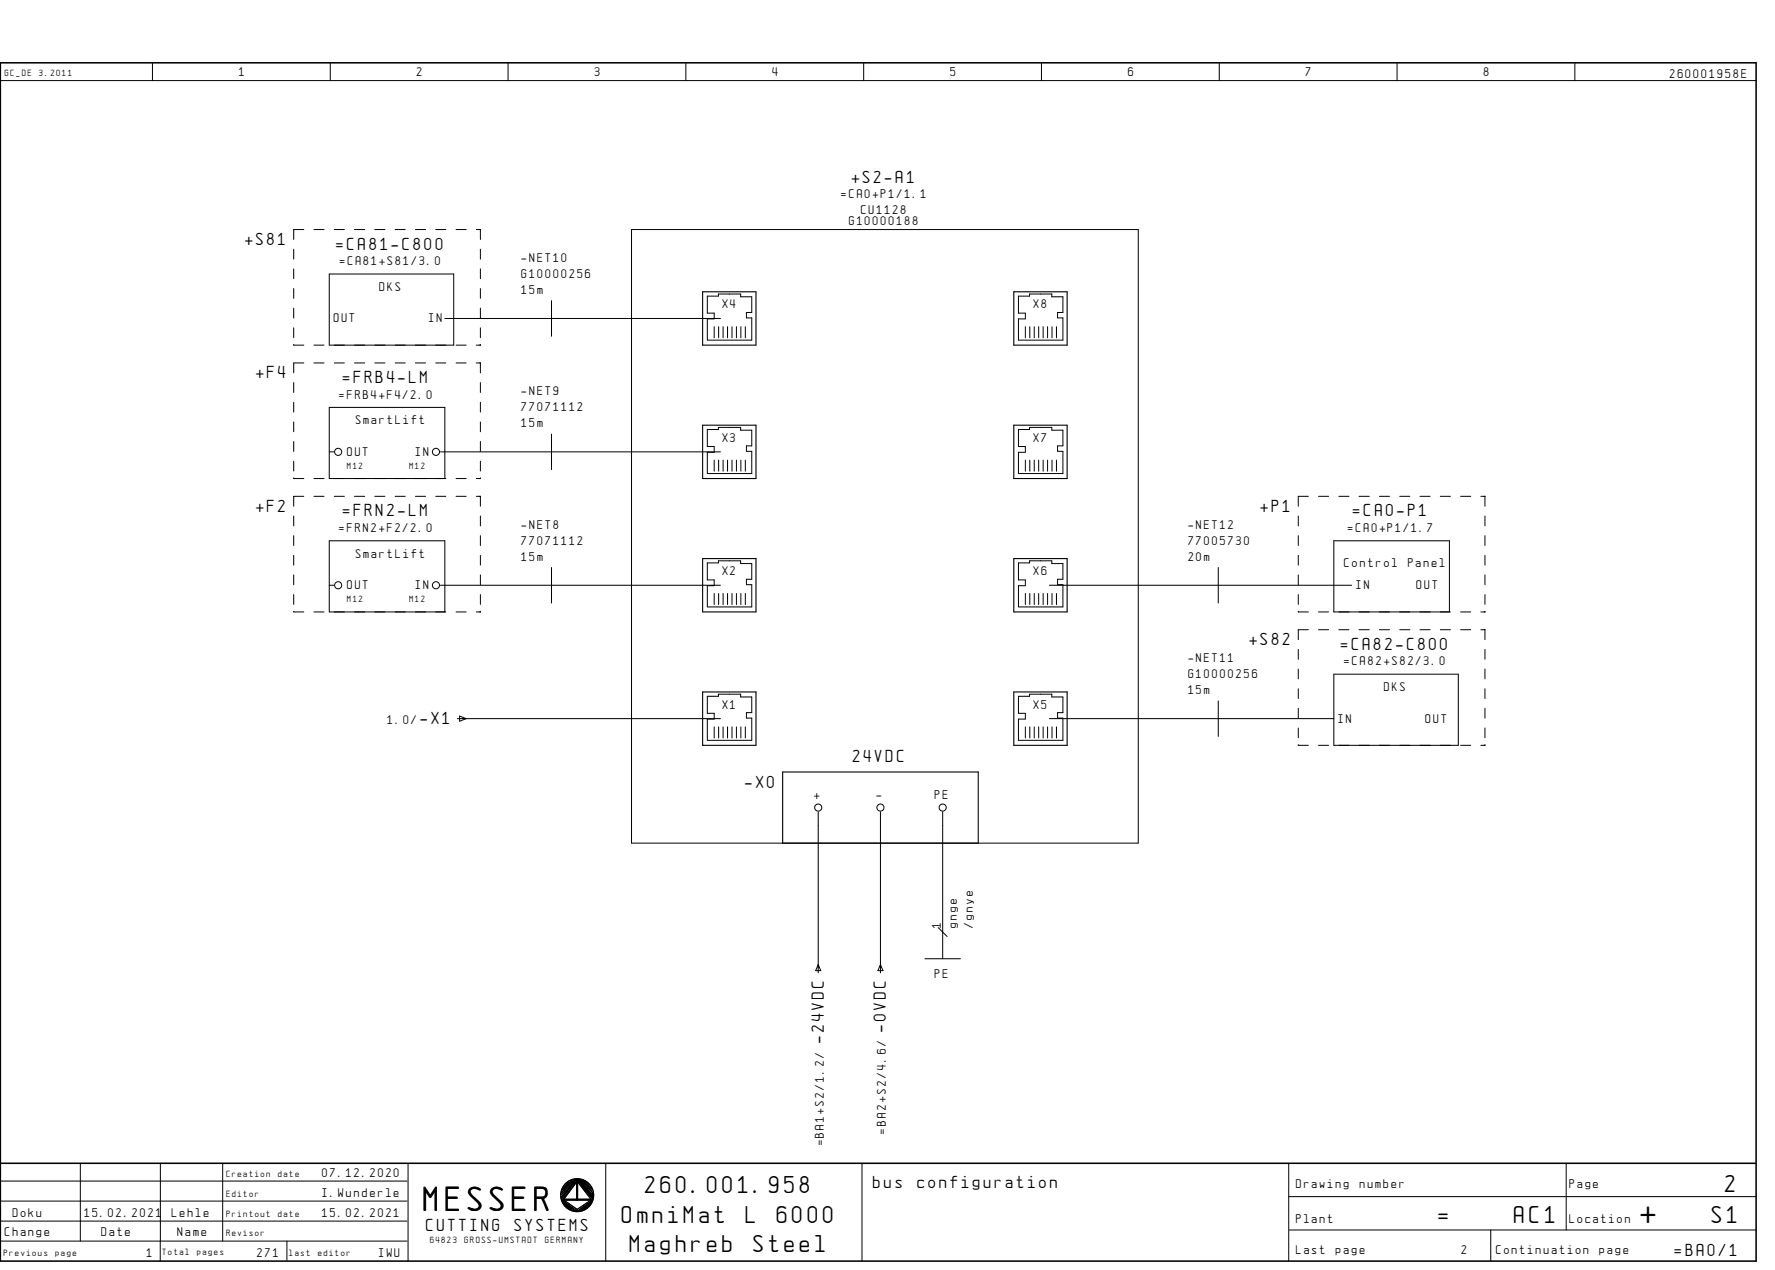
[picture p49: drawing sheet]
<svg xmlns="http://www.w3.org/2000/svg" width="399mm" height="286mm" viewBox="0 0 399 286" stroke-linecap="round" stroke-linejoin="round" font-family="sans-serif">
<defs><g id="words">
<g font-size="6.2">
<text x="95.4" y="272.3">MESSER</text>
<text x="369.1" y="275.1">+</text>
</g>
<g font-size="4.4">
<text x="145.1" y="268.4">260.001.958</text>
<text x="388.1" y="268.1">2</text>
<text x="139.9" y="275">OmniMat</text>
<text x="167.8" y="275">L</text>
<text x="174.7" y="275">6000</text>
<text x="323.6" y="275.1">=</text>
<text x="340.6" y="275.1">AC1</text>
<text x="385.1" y="275.1">S1</text>
<text x="141.7" y="281.5">Maghreb</text>
<text x="169.5" y="281.5">Steel</text>
</g>
<g font-size="3.1">
<text x="191.6" y="41.1">+S2-A1</text>
<text x="55.1" y="55.1">+S81</text>
<text x="75.6" y="56.1">=CA81-C800</text>
<text x="57.6" y="85.1">+F4</text>
<text x="77.1" y="86.1">=FRB4-LM</text>
<text x="57.6" y="115.1">+F2</text>
<text x="77.1" y="116.1">=FRN2-LM</text>
<text x="283.6" y="115.1">+P1</text>
<text x="304.4" y="116.1">=CA0-P1</text>
<text x="281.1" y="145.1">+S82</text>
<text x="301.6" y="146.1">=CA82-C800</text>
<text x="94.6" y="162.9">-X1</text>
<text x="191.9" y="171.4">24VDC</text>
<text x="167.6" y="177.1">-X0</text>
<text x="199.3" y="232.1" transform="rotate(-90 199.3 232.1)">-0VDC</text>
<text x="185.3" y="234.6" transform="rotate(-90 185.3 234.6)">-24VDC</text>
<text x="196.5" y="267.1">bus</text>
<text x="206.4" y="267.1">configuration</text>
<text x="95.9" y="276.8">CUTTING</text>
<text x="115.8" y="276.8">SYSTEMS</text>
<text x="376.8" y="282.4">=BA0/1</text>
</g>
<g font-size="2.3">
<text x="53.8" y="17.1">1</text>
<text x="93.8" y="17.1">2</text>
<text x="133.8" y="17.1">3</text>
<text x="173.8" y="17.1">4</text>
<text x="213.8" y="17.1">5</text>
<text x="253.8" y="17.1">6</text>
<text x="293.8" y="17.1">7</text>
<text x="333.8" y="17.1">8</text>
<text x="375.6" y="17.6">260001958E</text>
<text x="189.2" y="44.6">=CA0+P1/1.1</text>
<text x="191" y="50.6">G10000188</text>
<text x="193.7" y="48.1">CU1128</text>
<text x="76.4" y="59.6">=CA81+S81/3.0</text>
<text x="117.4" y="58.9">-NET10</text>
<text x="85.4" y="65.4">DKS</text>
<text x="117.4" y="62.5">G10000256</text>
<text x="117.4" y="66.1">15m</text>
<text x="162.5" y="69.4">X4</text>
<text x="232.5" y="69.4">X8</text>
<text x="75.1" y="72.5">OUT</text>
<text x="96.5" y="72.5">IN</text>
<text x="76.3" y="89.6">=FRB4+F4/2.0</text>
<text x="117.4" y="88.9">-NET9</text>
<text x="80" y="95.4">SmartLift</text>
<text x="117.4" y="92.5">77071112</text>
<text x="117.4" y="96.1">15m</text>
<text x="162.5" y="99.4">X3</text>
<text x="232.5" y="99.4">X7</text>
<text x="78.1" y="102.5">OUT</text>
<text x="93.5" y="102.5">IN</text>
<text x="76.3" y="119.6">=FRN2+F2/2.0</text>
<text x="117.4" y="118.9">-NET8</text>
<text x="267.4" y="118.9">-NET12</text>
<text x="303.2" y="119.6">=CA0+P1/1.7</text>
<text x="80" y="125.4">SmartLift</text>
<text x="117.4" y="122.5">77071112</text>
<text x="267.4" y="122.5">77005730</text>
<text x="117.4" y="126.1">15m</text>
<text x="162.5" y="129.4">X2</text>
<text x="232.5" y="129.4">X6</text>
<text x="267.4" y="126.1">20m</text>
<text x="302.4" y="127.4">Control</text>
<text x="316.8" y="127.4">Panel</text>
<text x="78.1" y="132.5">OUT</text>
<text x="93.5" y="132.5">IN</text>
<text x="305.1" y="132.5">IN</text>
<text x="318.7" y="132.5">OUT</text>
<text x="267.4" y="148.9">-NET11</text>
<text x="302.4" y="149.6">=CA82+S82/3.0</text>
<text x="267.4" y="152.5">G10000256</text>
<text x="311.4" y="155.4">DKS</text>
<text x="162.5" y="159.4">X1</text>
<text x="232.5" y="159.4">X5</text>
<text x="267.4" y="156.1">15m</text>
<text x="87.2" y="162.9">1.0/</text>
<text x="301.1" y="162.5">IN</text>
<text x="320.7" y="162.5">OUT</text>
<text x="183.2" y="179.6">+</text>
<text x="197.2" y="179.6">-</text>
<text x="210.3" y="179.6">PE</text>
<text x="211.7" y="208.6" transform="rotate(-90 211.7 208.6)">1</text>
<text x="215.3" y="208.6" transform="rotate(-90 215.3 208.6)">gnge</text>
<text x="218.9" y="208.6" transform="rotate(-90 218.9 208.6)">/gnye</text>
<text x="210.3" y="219.9">PE</text>
<text x="185.3" y="257.6" transform="rotate(-90 185.3 257.6)">=BA1+S2/1.2/</text>
<text x="199.3" y="255" transform="rotate(-90 199.3 255)">=BA2+S2/4.6/</text>
<text x="72.5" y="264.8">07.12.2020</text>
<text x="72.5" y="269.3">I.Wunderle</text>
<text x="291.6" y="267.1">Drawing</text>
<text x="305.9" y="267.1">number</text>
<text x="353.1" y="267.1">Page</text>
<text x="2.9" y="273.6">Doku</text>
<text x="19" y="273.6">15.02.2021</text>
<text x="38.7" y="273.6">Lehle</text>
<text x="72.5" y="273.8">15.02.2021</text>
<text x="291.6" y="275.1">Plant</text>
<text x="353.1" y="275.1">Location</text>
<text x="1.1" y="277.9">Change</text>
<text x="22.8" y="277.9">Date</text>
<text x="40" y="277.9">Name</text>
<text x="33.1" y="282.7">1</text>
<text x="57.9" y="282.8">271</text>
<text x="85.2" y="282.6">IWU</text>
<text x="291.6" y="282.1">Last</text>
<text x="300.5" y="282.1">page</text>
<text x="328.8" y="282.1">2</text>
<text x="336.6" y="282.1">Continuation</text>
<text x="359.9" y="282.1">page</text>
</g>
<g font-size="1.6">
<text x="1.1" y="17.1">GC_DE</text>
<text x="8.8" y="17.1">3.2011</text>
<text x="78.1" y="105.4">M12</text>
<text x="92.1" y="105.4">M12</text>
<text x="78.1" y="135.4">M12</text>
<text x="92.1" y="135.4">M12</text>
<text x="50.9" y="264.8">Creation</text>
<text x="50.9" y="269.3">Editor</text>
<text x="62.6" y="264.8">date</text>
<text x="50.9" y="273.8">Printout</text>
<text x="62.6" y="273.8">date</text>
<text x="50.9" y="278.1">Revisor</text>
<text x="96.8" y="279.5">64823</text>
<text x="104.5" y="279.5">GROSS-UMSTADT</text>
<text x="122.6" y="279.5">GERMANY</text>
<text x=".8" y="282.4">Previous</text>
<text x="12.5" y="282.4">page</text>
<text x="36.6" y="282.3">Total</text>
<text x="44.3" y="282.3">pages</text>
<text x="65.1" y="282.4">last</text>
<text x="71.5" y="282.4">editor</text>
</g>
</g></defs>
<g fill="none" stroke="#000" stroke-width=".22">
<path d="M.1 18.1h395M34.3 14.1v4M74.3 14.1v4M114.3 14.1v4M154.3 14.1v4M194.3 14.1v4M234.3 14.1v4M274.3 14.1v4M314.3 14.1v4M354.3 14.1v4M66.1 56.1v2.2M68.3 51.6h-2.2v2.2"/>
<path d="M70.6 51.6h2.3M75.2 51.6h2.3M79.8 51.6h2.3M84.3 51.6h2.3M88.9 51.6h2.3M93.4 51.6h2.3M98 51.6h2.3M102.6 51.6h2.3M107.2 51.6h.9v2.2M108.1 56.1v2.2M142.1 51.6h114v138h-114zM66.1 60.5v2.2"/>
<path d="M66.1 64.9v2.2M66.1 69.3v2.2M66.1 73.7v2.2M66.1 77.5v.1h2.2M70.6 77.6h2.3M74.1 61.6h28v16h-28zM100.1 71.6h62M102.6 77.6h2.3M108.1 77.5v.1h-.9M108.1 60.5v2.2M108.1 64.9v2.2M108.1 69.3v2.2"/>
<path d="M108.1 73.7v2.2M124.1 67.6v8M160.6 71.7h-1.5v4.8M160.7 71.7v-1.3h-1.6v-3.8h2.5v-.5h5v.6h2.5v3.6h-1.2v1.2h1.2v5h-10M160.7 73.5v2.5M161.7 73.5v2.5M162.7 73.5v2.5M163.7 73.5v2.5M164.7 73.5v2.5M165.7 73.5v2.5M166.7 73.5v2.5M167.7 73.5v2.5"/>
<path d="M230.7 73.5v2.5M231.7 73.5v2.5M232.7 73.5v2.5M233.7 73.5v2.5M234.7 73.5v2.5M235.7 73.5v2.5M236.7 73.5v2.5M237.7 73.5v2.5M237.9 71.5v-1.2h1.2v-3.6h-2.5v-.6h-5v.5h-2.5v3.8h1.6l-.1 1.3h-1.5v4.8M238 71.5h1.1v5h-10M66.1 86.1v2.2M66.1 90.5v2.2"/>
<path d="M66.1 94.9v2.2M66.1 99.3v2.2M68.3 81.6h-2.2v2.3M70.6 81.6h2.3M75.2 81.6h2.3M79.8 81.6h2.3M84.3 81.6h2.3M88.9 81.6h2.3M93.4 81.6h2.3M98 81.6h2.3M102.6 81.6h2.3M107.2 81.6h.9v2.3"/>
<path d="M108.1 86.1v2.2M108.1 90.5v2.2M108.1 94.9v2.2M108.1 99.3v2.2M124.1 97.6v8M66.1 103.7v2.2M66.1 107.5v.1h2.2M66.1 116v2.3M68.3 111.6h-2.2v2.2M70.6 107.6h2.3M70.6 111.6h2.3M74.1 101.6h1"/>
<path d="M75.2 111.6h2.3M79.8 111.6h2.3M84.3 111.6h2.3M88.9 111.6h2.3M93.4 111.6h2.3M98 111.6h2.3M99.1 101.6h63M100.1 107.6v-16h-26v16h26.2M102.6 107.6h2.3M102.6 111.6h2.3M107.2 111.6h.9v2.2M108.1 103.7v2.2"/>
<path d="M108.1 107.5v.1h-.9M108.1 116v2.3M160.6 101.7h-1.5v4.7M160.7 101.7v-1.3h-1.6v-3.8h2.5v-.5h5v.7h2.5v3.5h-1.2v1.2h1.2v5h-10M160.7 103.5v2.5M161.7 103.5v2.5M162.7 103.5v2.5M163.7 103.5v2.5M164.7 103.5v2.5M165.7 103.5v2.5M166.7 103.5v2.5M167.7 103.5v2.5"/>
<path d="M230.7 103.5v2.5M231.7 103.5v2.5M232.7 103.5v2.5M233.7 103.5v2.5M234.7 103.5v2.5M235.7 103.5v2.5M236.7 103.5v2.5M237.7 103.5v2.5M237.9 101.5v-1.2h1.2v-3.5h-2.5v-.7h-5v.5h-2.5v3.8h1.6l-.1 1.3h-1.5v4.7M238 101.5h1.1v5h-10M292.1 116v2.3M294.4 111.6h-2.3v2.2"/>
<path d="M296.6 111.6h2.3M301.2 111.6h2.3M305.7 111.6h2.3M310.3 111.6h2.3M314.9 111.6h2.3M319.5 111.6h2.3M324 111.6h2.3M328.6 111.6h2.3M333.1 111.6h1v2.2M334.1 116v2.3M66.1 120.5v2.2M66.1 124.9v2.2"/>
<path d="M66.1 129.3v2.2M66.1 133.7v2.2M66.1 137.5v.1h2.2M70.6 137.6h2.3M74.1 131.6h1M99.1 131.6h63M100.1 137.6v-16h-26v16h26.2M102.6 137.6h2.3M108.1 120.5v2.2M108.1 124.9v2.2M108.1 129.3v2.2M108.1 133.7v2.2"/>
<path d="M108.1 137.5v.1h-.9M124.1 127.6v8M160.6 131.7h-1.5v4.7M160.7 131.7v-1.3h-1.6v-3.8h2.5v-.5h5v.7h2.5v3.5h-1.2v1.2h1.2v5h-10M160.7 133.5v2.5M161.7 133.5v2.5M162.7 133.5v2.5M163.7 133.5v2.5M164.7 133.5v2.5M165.7 133.5v2.5M166.7 133.5v2.5M167.7 133.5v2.5"/>
<path d="M230.7 133.5v2.5M231.7 133.5v2.5M232.7 133.5v2.5M233.7 133.5v2.5M234.7 133.5v2.5M235.7 133.5v2.5M236.1 131.6h68M236.7 133.5v2.5M237.7 133.5v2.5M237.9 131.5v-1.2h1.2v-3.5h-2.5v-.7h-5v.5h-2.5v3.8h1.6l-.1 1.3h-1.5v4.7M238 131.5h1.1v5h-10M274.1 127.6v8"/>
<path d="M292.1 137.5v.1h2.3M292.1 120.5v2.2M292.1 124.9v2.2M292.1 129.3v2.2M292.1 133.7v2.2M296.6 137.6h2.3M326.1 137.6v-16h-26v16h26.2M328.6 137.6h2.3M334.1 137.5v.1h-1M334.1 120.5v2.2M334.1 124.9v2.2M334.1 129.3v2.2"/>
<path d="M334.1 133.7v2.2M274.1 157.6v8M292.1 146.1v2.2M292.1 150.5v2.2M292.1 154.9v2.2M292.1 159.3v2.2M294.4 141.6h-2.3v2.3M296.6 141.6h2.3M300.1 151.6h28v16h-28zM301.2 141.6h2.3M305.7 141.6h2.3M310.3 141.6h2.3"/>
<path d="M314.9 141.6h2.3M319.5 141.6h2.3M324 141.6h2.3M328.6 141.6h2.3M333.1 141.6h1v2.3M334.1 146.1v2.2M334.1 150.5v2.2M334.1 154.9v2.2M334.1 159.3v2.2M102.9 161.6h59.2M103.4 161l1.5 .6-1.5 .6zM160.6 161.7h-1.5v4.8"/>
<path d="M160.7 161.7v-1.3h-1.6v-3.8h2.5v-.5h5v.6h2.5v3.6h-1.2v1.2h1.2v5h-10M160.7 163.5v2.5M161.7 163.5v2.5M162.7 163.5v2.5M163.7 163.5v2.5M164.7 163.5v2.5M165.7 163.5v2.5M166.7 163.5v2.5M167.7 163.5v2.5M230.7 163.5v2.5M231.7 163.5v2.5M232.7 163.5v2.5"/>
<path d="M233.7 163.5v2.5M234.7 163.5v2.5M235.7 163.5v2.5M236.1 161.6h64M236.7 163.5v2.5M237.7 163.5v2.5M237.9 161.5v-1.2h1.2v-3.6h-2.5v-.6h-5v.5h-2.5v3.8h1.6l-.1 1.3h-1.5v4.8M238 161.5h1.1v5h-10M292.1 163.7v2.2M292.1 167.5v.1h2.3M296.6 167.6h2.3M328.6 167.6h2.3"/>
<path d="M334.1 163.7v2.2M334.1 167.5v.1h-1M184.1 182.6v36.2M198.1 182.6v36.2M212.1 182.6v33M184.1 217l.6 1.3h-1.2zM198.1 217l.6 1.3h-1.2zM208.1 215.6h8M211.1 208.6l2 2M.1 265.6h91.5M.1 270.1h91.5M.1 274.6h91.5"/>
<path d="M.1 279.1h91.5M18.1 261.6v17.5M36.1 261.6v22M50.1 261.7v17.4M64.6 279.1v4.4M91.8 261.7v21.9M126.5 270h.1M126.5 270l3.4 2.4M127.2 271.2l1.3 .9 1.4 .3M128.6 265.5l-2.2 2.8M129.3 265.3l-2.9 3.9M129.8 265.8h.2l2.9 3.9v.2l-3 2.1-3.1-2.1v-.2z"/>
<path d="M129.9 265.2l1.1 .2 .8 .4 1.2 1.5M132.7 269.9h.1M132.7 271.1l-1.4 1-1.4 .3M133.3 269.6l-3.4-4.2-3.4 4.4M133.3 270l-3.4 2.4M133.3 268.8v.7l-.4 1-2.5 1.7M136.3 261.7v21.9M193.9 261.7v21.9M289.9 269.1h105.2M289.9 261.7v21.9M290.1 276.6h105M335.4 276.6v7"/>
<path d="M352.4 261.6v15"/>
<circle cx="76.1" cy="101.6" r=".8"/>
<circle cx="98.1" cy="101.6" r=".8"/>
<circle cx="76.1" cy="131.6" r=".8"/>
<circle cx="98.1" cy="131.6" r=".8"/>
<circle cx="184.1" cy="181.6" r=".8"/>
<circle cx="198.1" cy="181.6" r=".8"/>
<circle cx="212.1" cy="181.6" r=".8"/>
</g>
<path d="M.1 14.1h395v269.5h-395zM.1 261.6h394.9M127.9 265.8l-1.4 1.8M129.6 265.3l-3.2 4.2" fill="none" stroke="#000" stroke-width=".35"/>
<g fill="none" stroke="#000" stroke-width=".25">
<path d="M158.1 65.6h12v12h-12zM228.1 65.6h12v12h-12zM158.1 95.6h12v12h-12zM228.1 95.6h12v12h-12zM158.1 125.6h12v12h-12zM228.1 125.6h12v12h-12zM158.1 155.6h12v12h-12zM228.1 155.6h12v12h-12zM176.1 173.6h44v16h-44zM126.7 270.4l2.8 1.9M127 270.8l1.7 1.2M129 265.4l-2.6 3.3"/>
<path d="M129.6 265.3l.8 .2M132.7 270.8l-1.7 1.2M133 267.7l-1.5-1.8-.5-.3 2.3 2.6v.6l-2.6-3.3h-.5l3 3.7"/>
<circle cx="129.8" cy="268.8" r="3.7"/>
</g>
<path d="M129.8 266h.1v3.9h-.1zM127.1 269.7h5.6v.2h-5.6z" fill="#000" stroke="#000" stroke-width=".22"/>
<path d="M130.7 265.8l2.5 3.2" fill="none" stroke="#000" stroke-width=".5"/>
<use href="#words"/>
</svg>
